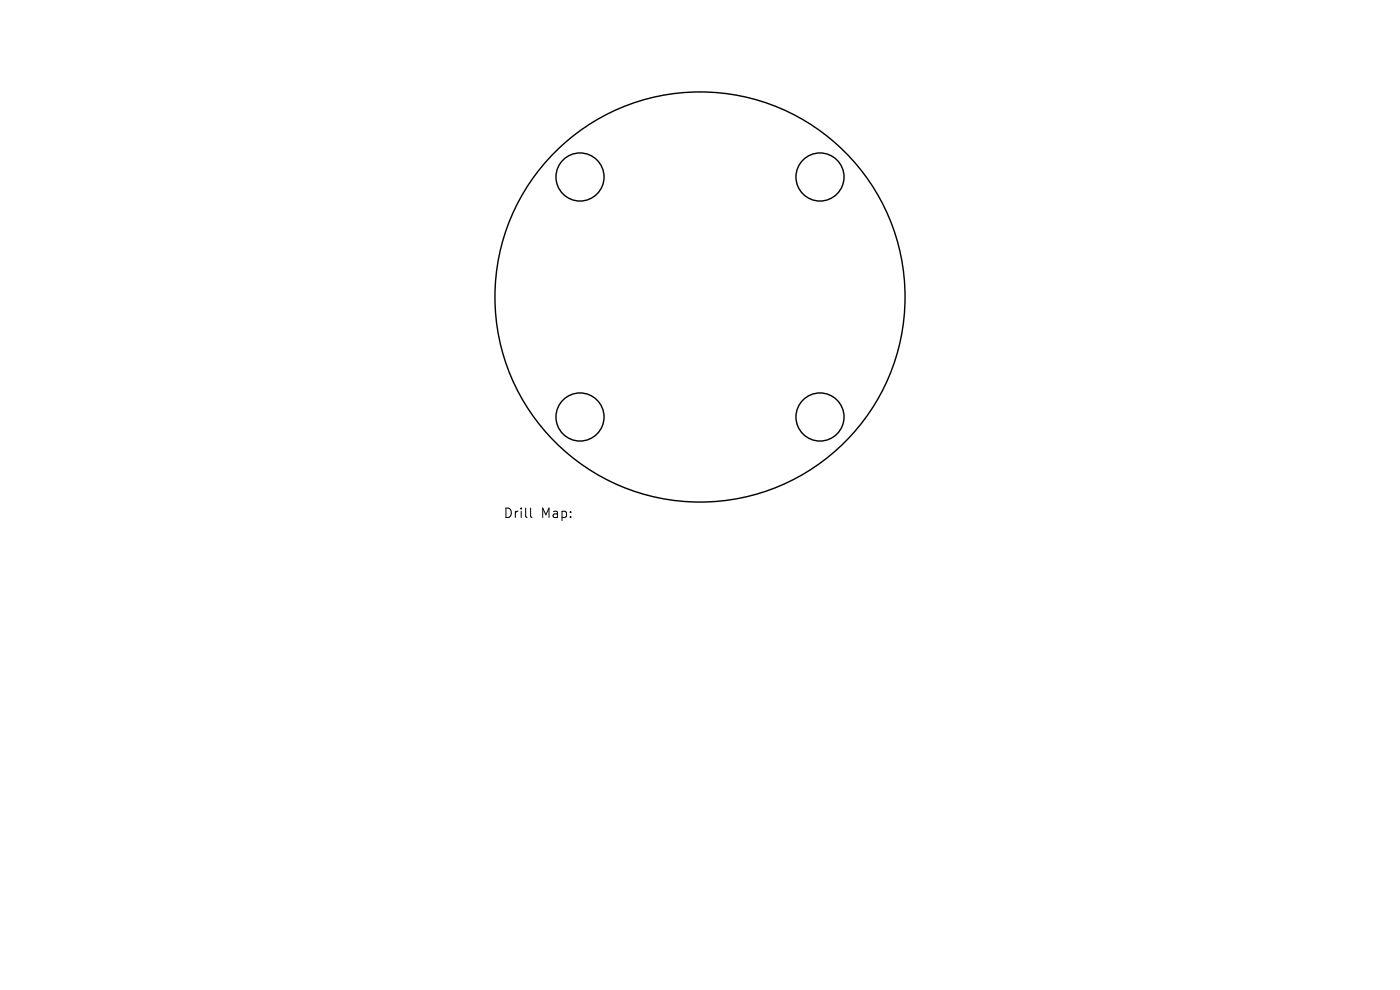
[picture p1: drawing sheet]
<svg xmlns="http://www.w3.org/2000/svg" width="297mm" height="210mm" viewBox="0 0 297 210" stroke-linecap="round" stroke-linejoin="round" font-family="sans-serif">
<defs><g id="words">
<g font-size="2.8">
<text x="106.9" y="110.1">Drill</text>
<text x="114.8" y="110.1">Map:</text>
</g>
</g></defs>
<g fill="none" stroke="#000" stroke-width=".3">
<circle cx="123" cy="37.5" r="5.1"/>
<circle cx="174" cy="37.5" r="5.1"/>
<circle cx="148.5" cy="63" r="43.5"/>
<circle cx="123" cy="88.5" r="5.1"/>
<circle cx="174" cy="88.5" r="5.1"/>
</g>
<path d="M112.6 107.8v1.7l.3 .3" fill="none" stroke="#000" stroke-width=".21"/>
<use href="#words"/>
</svg>
